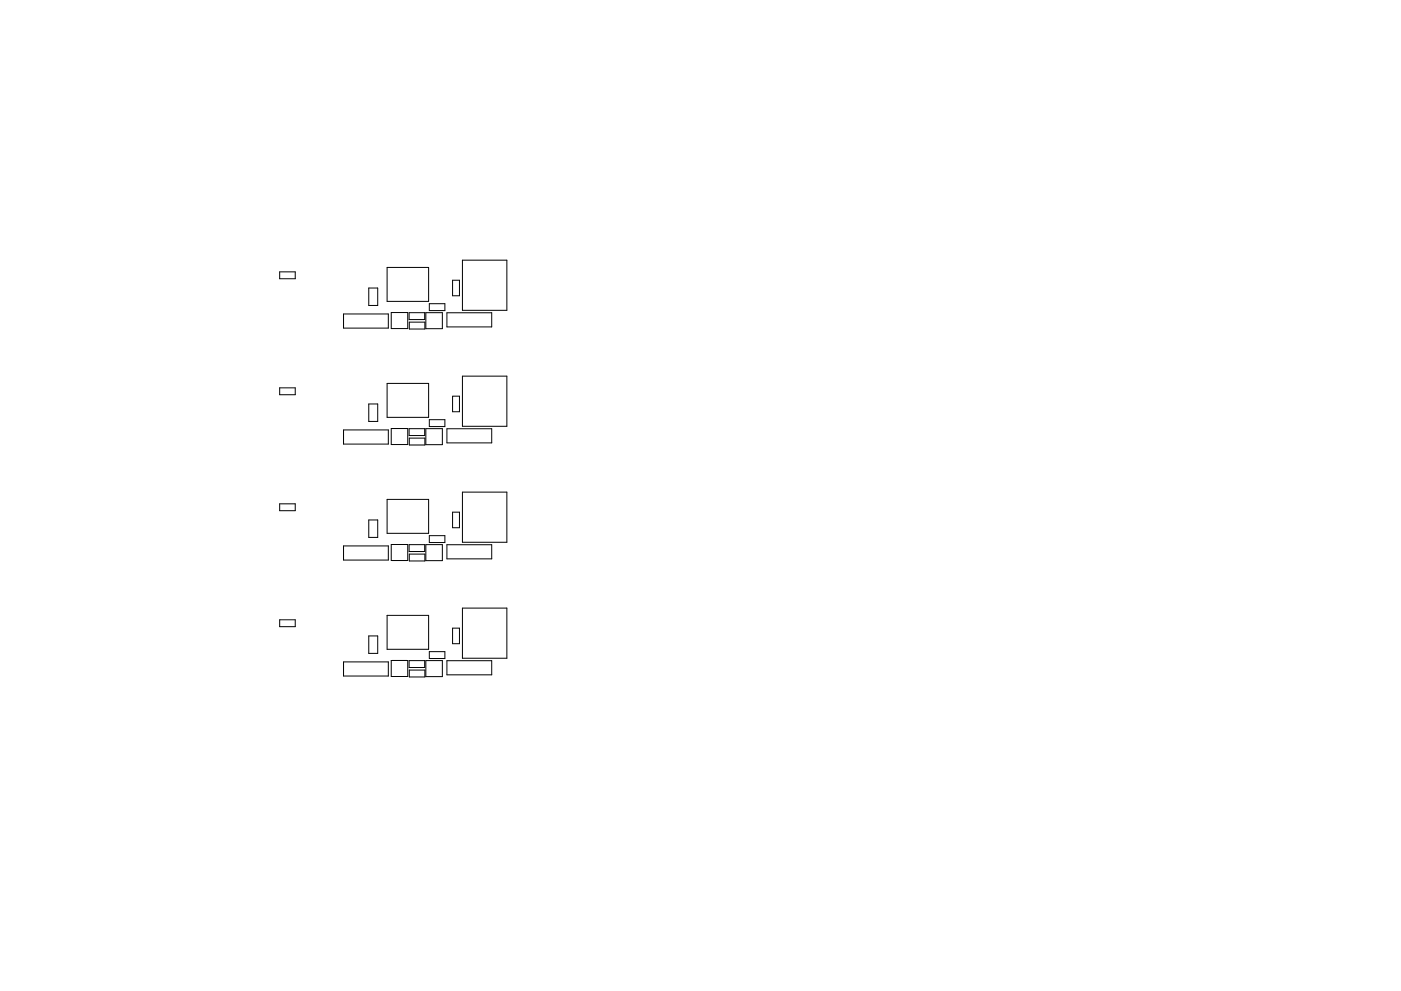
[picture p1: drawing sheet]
<svg xmlns="http://www.w3.org/2000/svg" width="297mm" height="210mm" viewBox="0 0 297 210" stroke-linecap="round" stroke-linejoin="round" font-family="sans-serif">
<g fill="none" stroke="#000" stroke-width=".21">
<path d="M59.3 57.7h3.3v1.4h-3.3zM82.1 56.7h8.8v7.2h-8.8zM96 59.5h1.4v3.3h-1.4zM98 55.2h9.5v10.6h-9.5zM72.8 66.6h9.5v3h-9.5zM78.2 61.1h1.9v3.7h-1.9zM82.9 66.3h3.5v3.4h-3.5zM86.7 66.3h3.3v1.5h-3.3zM86.8 68.3h3.3v1.5h-3.3zM90.3 66.3h3.5v3.4h-3.5zM91 64.4h3.3v1.5h-3.3zM94.8 66.4h9.5v3h-9.5z"/>
<path d="M98 79.8h9.5v10.6h-9.5zM59.3 82.3h3.3v1.4h-3.3zM72.8 91.2h9.5v3h-9.5zM78.2 85.7h1.9v3.7h-1.9zM82.1 81.3h8.8v7.2h-8.8zM82.9 90.9h3.5v3.4h-3.5zM86.7 90.9h3.3v1.5h-3.3zM86.8 93h3.3v1.4h-3.3zM90.3 90.9h3.5v3.4h-3.5zM91 89h3.3v1.5h-3.3zM94.8 91h9.5v3h-9.5zM96 84.1h1.4v3.3h-1.4z"/>
<path d="M59.3 106.9h3.3v1.5h-3.3zM72.8 115.8h9.5v3h-9.5zM78.2 110.3h1.9v3.7h-1.9zM82.1 106h8.8v7.2h-8.8zM82.9 115.5h3.5v3.4h-3.5zM86.7 115.6h3.3v1.4h-3.3zM86.8 117.6h3.3v1.4h-3.3zM90.3 115.5h3.5v3.4h-3.5zM91 113.6h3.3v1.5h-3.3zM94.8 115.6h9.5v3h-9.5zM96 108.7h1.4v3.3h-1.4zM98 104.4h9.5v10.7h-9.5z"/>
<path d="M59.3 131.5h3.3v1.5h-3.3zM78.2 134.9h1.9v3.7h-1.9zM82.1 130.6h8.8v7.2h-8.8zM91 138.3h3.3v1.4h-3.3zM96 133.3h1.4v3.3h-1.4zM98 129h9.5v10.7h-9.5zM72.8 140.4h9.5v3h-9.5zM82.9 140.1h3.5v3.4h-3.5zM86.7 140.2h3.3v1.4h-3.3zM86.8 142.2h3.3v1.4h-3.3zM90.3 140.2h3.5v3.4h-3.5zM94.8 140.2h9.5v3h-9.5z"/>
</g>
</svg>
